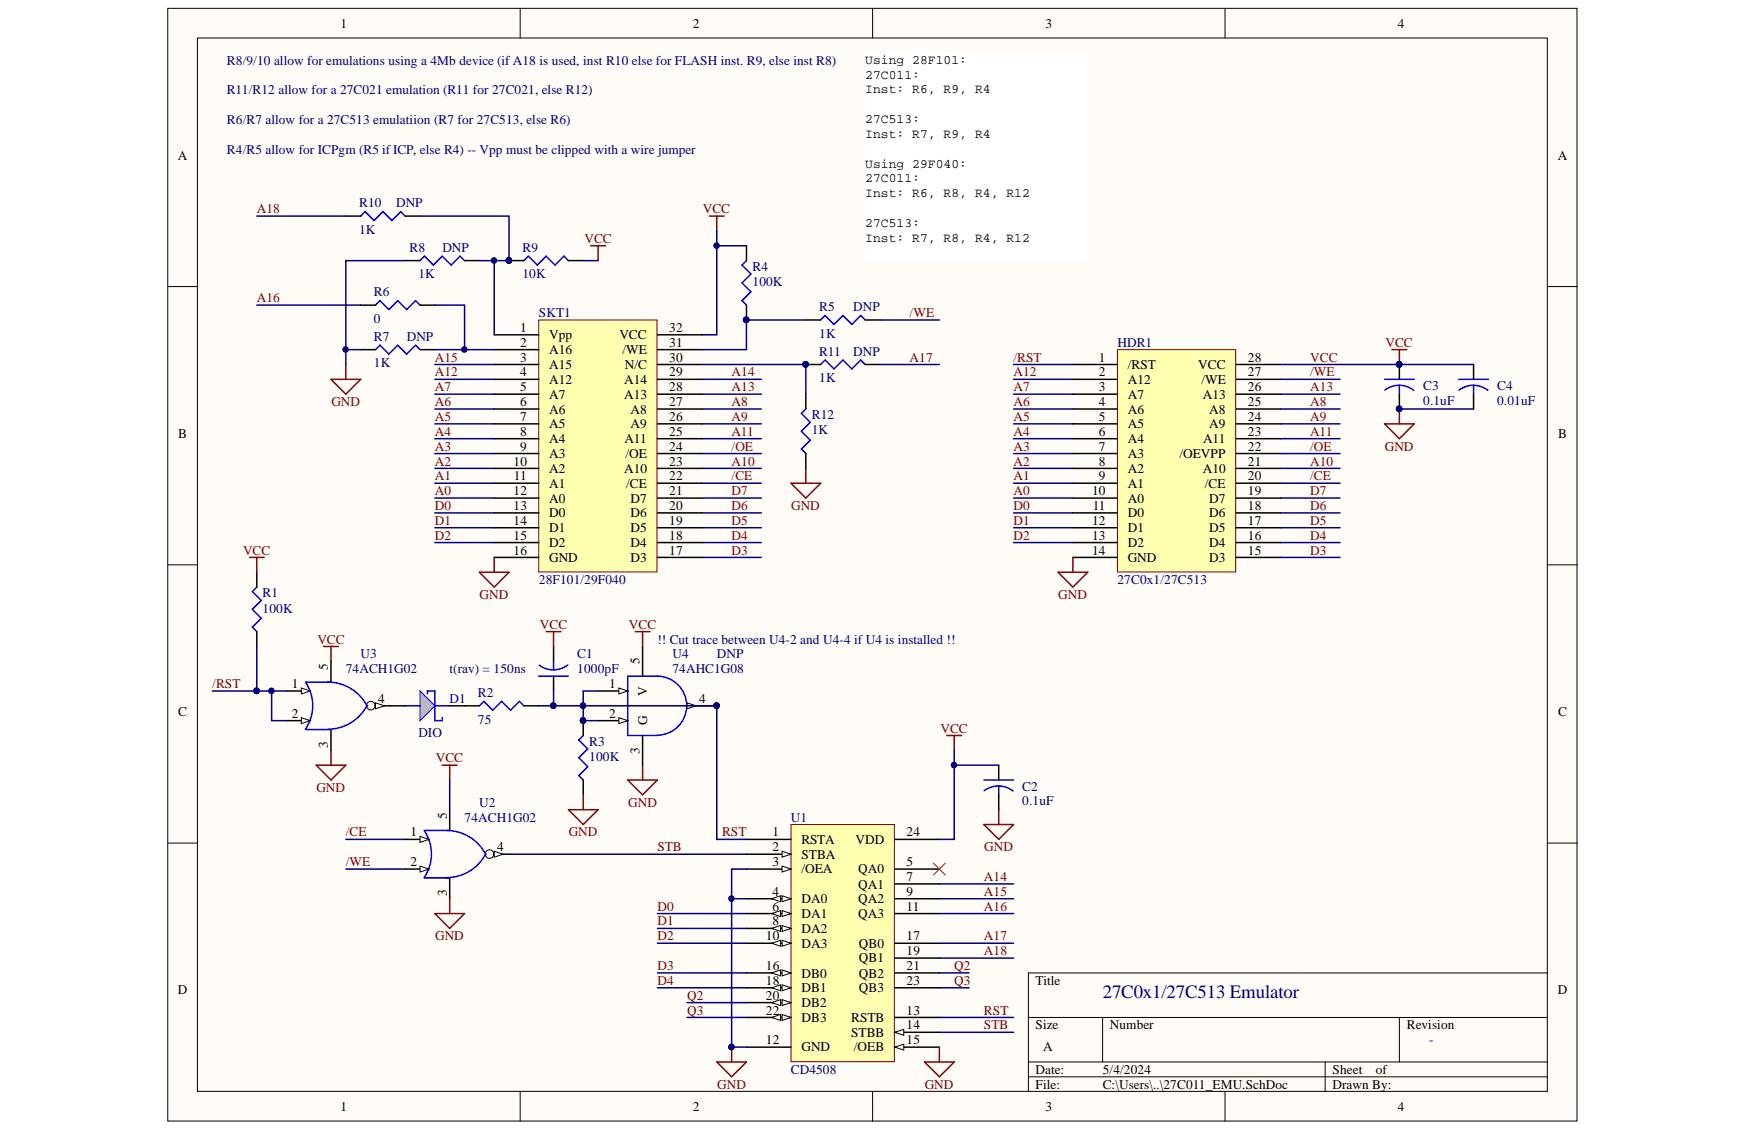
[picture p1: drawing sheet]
<svg xmlns="http://www.w3.org/2000/svg" width="431mm" height="279mm" viewBox="0 0 431 279" stroke-linecap="round" stroke-linejoin="round" font-family="sans-serif">
<defs><g id="words">
<text font-size="4.6" fill="#000080" x="272.2" y="246.4">27C0x1/27C513 Emulator</text>
<g font-size="3.3">
<text x="84.1" y="6.8">1</text>
<text x="171" y="6.8">2</text>
<text x="258.1" y="6.8">3</text>
<text x="345" y="6.8">4</text>
<text x="43.9" y="39.4">A</text>
<text x="384.5" y="39.4">A</text>
<text x="128.4" y="81.9">1</text>
<text x="135.5" y="83.7">Vpp</text>
<text x="152.9" y="83.7">VCC</text>
<text x="165.2" y="81.9">32</text>
<text x="128.4" y="89.2">3</text>
<text x="128.4" y="85.6">2</text>
<text x="135.5" y="87.4">A16</text>
<text x="153.6" y="87.4">/WE</text>
<text x="165.2" y="89.2">30</text>
<text x="165.2" y="85.6">31</text>
<text x="271.3" y="89.2">1</text>
<text x="308" y="89.2">28</text>
<text x="128.4" y="92.9">4</text>
<text x="135.5" y="91.1">A15</text>
<text x="135.5" y="94.7">A12</text>
<text x="154.1" y="94.7">A14</text>
<text x="154.2" y="91.1">N/C</text>
<text x="165.2" y="92.9">29</text>
<text x="271.3" y="92.9">2</text>
<text x="278.4" y="91.1">/RST</text>
<text x="278.4" y="94.7">A12</text>
<text x="295.8" y="91.1">VCC</text>
<text x="296.5" y="94.7">/WE</text>
<text x="308" y="92.9">27</text>
<text x="128.4" y="96.6">5</text>
<text x="128.4" y="100.2">6</text>
<text x="135.5" y="98.4">A7</text>
<text x="154.1" y="98.4">A13</text>
<text x="165.2" y="100.2">27</text>
<text x="165.2" y="96.6">28</text>
<text x="271.3" y="96.6">3</text>
<text x="271.3" y="100.2">4</text>
<text x="278.4" y="98.4">A7</text>
<text x="296.9" y="98.4">A13</text>
<text x="308" y="100.2">25</text>
<text x="308" y="96.6">26</text>
<text x="43.9" y="108">B</text>
<text x="128.4" y="103.9">7</text>
<text x="128.4" y="107.6">8</text>
<text x="135.5" y="102.1">A6</text>
<text x="135.5" y="105.7">A5</text>
<text x="155.7" y="105.7">A9</text>
<text x="155.7" y="102.1">A8</text>
<text x="165.2" y="107.6">25</text>
<text x="165.2" y="103.9">26</text>
<text x="271.3" y="103.9">5</text>
<text x="271.3" y="107.6">6</text>
<text x="278.4" y="102.1">A6</text>
<text x="278.4" y="105.7">A5</text>
<text x="298.5" y="105.7">A9</text>
<text x="298.5" y="102.1">A8</text>
<text x="308" y="107.6">23</text>
<text x="308" y="103.9">24</text>
<text x="384.6" y="108">B</text>
<text x="128.4" y="111.2">9</text>
<text x="135.5" y="109.4">A4</text>
<text x="135.5" y="113.1">A3</text>
<text x="154.1" y="109.4">A11</text>
<text x="154.4" y="113.1">/OE</text>
<text x="165.2" y="111.2">24</text>
<text x="271.3" y="111.2">7</text>
<text x="278.4" y="109.4">A4</text>
<text x="278.4" y="113.1">A3</text>
<text x="291.1" y="113.1">/OEVPP</text>
<text x="296.9" y="109.4">A11</text>
<text x="308" y="111.2">22</text>
<text x="126.8" y="114.9">10</text>
<text x="126.8" y="118.6">11</text>
<text x="135.5" y="116.7">A2</text>
<text x="154.1" y="116.7">A10</text>
<text x="165.2" y="118.6">22</text>
<text x="165.2" y="114.9">23</text>
<text x="271.3" y="114.9">8</text>
<text x="271.3" y="118.6">9</text>
<text x="278.4" y="116.7">A2</text>
<text x="296.9" y="116.7">A10</text>
<text x="308" y="118.6">20</text>
<text x="308" y="114.9">21</text>
<text x="126.8" y="122.2">12</text>
<text x="126.8" y="125.9">13</text>
<text x="135.5" y="120.4">A1</text>
<text x="135.5" y="124.1">A0</text>
<text x="154.6" y="120.4">/CE</text>
<text x="155.7" y="124.1">D7</text>
<text x="165.2" y="125.9">20</text>
<text x="165.2" y="122.2">21</text>
<text x="269.6" y="122.2">10</text>
<text x="269.7" y="125.9">11</text>
<text x="278.4" y="120.4">A1</text>
<text x="278.4" y="124.1">A0</text>
<text x="297.4" y="120.4">/CE</text>
<text x="298.5" y="124.1">D7</text>
<text x="308" y="125.9">18</text>
<text x="308" y="122.2">19</text>
<text x="126.8" y="129.5">14</text>
<text x="135.5" y="127.7">D0</text>
<text x="135.5" y="131.4">D1</text>
<text x="155.7" y="131.4">D5</text>
<text x="155.7" y="127.7">D6</text>
<text x="165.2" y="129.5">19</text>
<text x="269.6" y="129.5">12</text>
<text x="278.4" y="127.7">D0</text>
<text x="278.4" y="131.4">D1</text>
<text x="298.5" y="131.4">D5</text>
<text x="298.5" y="127.7">D6</text>
<text x="308" y="129.5">17</text>
<text x="126.8" y="133.2">15</text>
<text x="126.8" y="136.9">16</text>
<text x="135.5" y="135">D2</text>
<text x="155.7" y="135">D4</text>
<text x="165.2" y="136.9">17</text>
<text x="165.2" y="133.2">18</text>
<text x="269.6" y="133.2">13</text>
<text x="269.6" y="136.9">14</text>
<text x="278.4" y="135">D2</text>
<text x="298.5" y="135">D4</text>
<text x="308" y="136.9">15</text>
<text x="308" y="133.2">16</text>
<text x="135.5" y="138.7">GND</text>
<text x="155.7" y="138.7">D3</text>
<text x="278.4" y="138.7">GND</text>
<text x="298.5" y="138.7">D3</text>
<text x="81" y="165.4" transform="rotate(-90 81 165.4)">5</text>
<text x="157.9" y="163.9" transform="rotate(-90 157.9 163.9)">5</text>
<text x="72" y="169.9">1</text>
<text x="93.4" y="173.5">4</text>
<text x="150.3" y="169.9">1</text>
<text x="159.7" y="171.8" transform="rotate(-90 159.7 171.8)">V</text>
<text x="172.6" y="173.5">4</text>
<text x="43.9" y="176.7">C</text>
<text x="72" y="177.1">2</text>
<text x="150.3" y="177.1">2</text>
<text x="159.7" y="179" transform="rotate(-90 159.7 179)">G</text>
<text x="384.6" y="176.7">C</text>
<text x="81" y="184.7" transform="rotate(-90 81 184.7)">3</text>
<text x="157.9" y="186.1" transform="rotate(-90 157.9 186.1)">3</text>
<text x="110.3" y="202.1" transform="rotate(-90 110.3 202.1)">5</text>
<text x="101.3" y="206.5">1</text>
<text x="190.6" y="206.5">1</text>
<text x="197.8" y="208.3">RSTA</text>
<text x="211.2" y="208.3">VDD</text>
<text x="223.8" y="206.5">24</text>
<text x="101.3" y="213.8">2</text>
<text x="122.7" y="210.1">4</text>
<text x="190.6" y="210.1">2</text>
<text x="190.6" y="213.8">3</text>
<text x="197.8" y="211.9">STBA</text>
<text x="197.8" y="215.6">/OEA</text>
<text x="211.9" y="215.6">QA0</text>
<text x="223.8" y="213.8">5</text>
<text x="110.3" y="221.2" transform="rotate(-90 110.3 221.2)">3</text>
<text x="190.6" y="221.1">4</text>
<text x="211.9" y="219.3">QA1</text>
<text x="223.8" y="217.4">7</text>
<text x="223.8" y="221.1">9</text>
<text x="190.6" y="224.8">6</text>
<text x="197.8" y="222.9">DA0</text>
<text x="197.8" y="226.6">DA1</text>
<text x="211.9" y="222.9">QA2</text>
<text x="211.9" y="226.6">QA3</text>
<text x="223.8" y="224.8">11</text>
<text x="189" y="232.1">10</text>
<text x="190.6" y="228.4">8</text>
<text x="197.8" y="230.3">DA2</text>
<text x="197.8" y="233.9">DA3</text>
<text x="212" y="233.9">QB0</text>
<text x="223.8" y="232.1">17</text>
<text x="189" y="239.4">16</text>
<text x="212" y="237.6">QB1</text>
<text x="223.8" y="235.8">19</text>
<text x="223.8" y="239.4">21</text>
<text x="43.9" y="245.4">D</text>
<text x="189" y="243">18</text>
<text x="197.8" y="241.3">DB0</text>
<text x="197.8" y="244.9">DB1</text>
<text x="212" y="241.3">QB2</text>
<text x="212" y="244.9">QB3</text>
<text x="223.8" y="243">23</text>
<text x="255.6" y="243">Title</text>
<text x="384.5" y="245.4">D</text>
<text x="189" y="246.8">20</text>
<text x="189" y="250.4">22</text>
<text x="197.8" y="248.5">DB2</text>
<text x="223.8" y="250.4">13</text>
<text x="189" y="257.8">12</text>
<text x="197.8" y="252.3">DB3</text>
<text x="210.1" y="255.9">STBB</text>
<text x="210.1" y="252.3">RSTB</text>
<text x="223.8" y="254">14</text>
<text x="223.8" y="257.8">15</text>
<text x="255.6" y="254">Size</text>
<text x="274" y="254">Number</text>
<text x="347.2" y="254">Revision</text>
<text x="197.8" y="259.5">GND</text>
<text x="210.8" y="259.5">/OEB</text>
<text x="257.5" y="259.5">A</text>
<text x="255.6" y="265.1">Date:</text>
<text x="255.6" y="268.7">File:</text>
<text x="272.2" y="265.1">5/4/2024</text>
<text x="272.2" y="268.7">C:\Users\..\27C011_EMU.SchDoc</text>
<text x="328.9" y="265.1">Sheet</text>
<text x="328.9" y="268.7">Drawn By:</text>
<text x="339.6" y="265.1">of</text>
<text x="84.1" y="274.2">1</text>
<text x="171" y="274.2">2</text>
<text x="258.1" y="274.2">3</text>
<text x="345" y="274.2">4</text>
</g>
<g font-size="3.3" fill="#000080">
<text x="56" y="16">R8/9/10 allow for emulations using a 4Mb device (if A18 is used, inst R10 else for FLASH inst. R9, else inst R8)</text>
<text x="56" y="23.3">R11/R12 allow for a 27C021 emulation (R11 for 27C021, else R12)</text>
<text x="56" y="30.7">R6/R7 allow for a 27C513 emulatiion (R7 for 27C513, else R6)</text>
<text x="56" y="37.9">R4/R5 allow for ICPgm (R5 if ICP, else R4) -- Vpp must be clipped with a wire jumper</text>
<text x="88.6" y="51.1">R10</text>
<text x="97.8" y="51.1">DNP</text>
<text x="88.6" y="57.7">1K</text>
<text x="101.1" y="62.1">R8</text>
<text x="109.2" y="62.1">DNP</text>
<text x="129" y="62.1">R9</text>
<text x="103.3" y="68.7">1K</text>
<text x="129" y="68.7">10K</text>
<text x="185.7" y="66.9">R4</text>
<text x="185.7" y="70.6">100K</text>
<text x="92.3" y="73.1">R6</text>
<text x="202.2" y="76.8">R5</text>
<text x="210.6" y="76.8">DNP</text>
<text x="92.3" y="79.7">0</text>
<text x="133" y="78.3">SKT1</text>
<text x="202.2" y="83.4">1K</text>
<text x="92.3" y="84.1">R7</text>
<text x="100.4" y="84.1">DNP</text>
<text x="202.2" y="87.8">R11</text>
<text x="210.6" y="87.8">DNP</text>
<text x="275.8" y="85.6">HDR1</text>
<text x="92.3" y="90.7">1K</text>
<text x="202.2" y="94.4">1K</text>
<text x="351.3" y="96.2">C3</text>
<text x="351.3" y="99.9">0.1uF</text>
<text x="369.5" y="96.2">C4</text>
<text x="369.5" y="99.9">0.01uF</text>
<text x="200.4" y="103.5">R12</text>
<text x="200.4" y="107.2">1K</text>
<text x="64.8" y="147.5">R1</text>
<text x="133" y="144.2">28F101/29F040</text>
<text x="275.8" y="144.2">27C0x1/27C513</text>
<text x="64.8" y="151.2">100K</text>
<text x="162.2" y="158.9">!! Cut trace between U4-2 and U4-4 if U4 is installed !!</text>
<text x="85.3" y="166.1">74ACH1G02</text>
<text x="89" y="162.5">U3</text>
<text x="111" y="166.1">t(rav) = 150ns</text>
<text x="142.5" y="162.5">C1</text>
<text x="142.5" y="166.1">1000pF</text>
<text x="166" y="162.5">U4</text>
<text x="166" y="166.1">74AHC1G08</text>
<text x="177" y="162.5">DNP</text>
<text x="111" y="173.5">D1</text>
<text x="118" y="172.1">R2</text>
<text x="118" y="178.7">75</text>
<text x="103.3" y="181.9">DIO</text>
<text x="145.4" y="184.1">R3</text>
<text x="145.4" y="187.8">100K</text>
<text x="252.3" y="195.1">C2</text>
<text x="114.7" y="202.8">74ACH1G02</text>
<text x="118.3" y="199.1">U2</text>
<text x="195.2" y="202.8">U1</text>
<text x="252.3" y="198.8">0.1uF</text>
<text x="352.7" y="257.8">-</text>
<text x="195.2" y="265.1">CD4508</text>
</g>
<g font-size="3.3" fill="#800000">
<text x="63.4" y="52.6">A18</text>
<text x="173.5" y="52.6">VCC</text>
<text x="144.2" y="59.9">VCC</text>
<text x="63.4" y="74.6">A16</text>
<text x="224.5" y="78.3">/WE</text>
<text x="107.3" y="89.2">A15</text>
<text x="224.5" y="89.2">A17</text>
<text x="250.1" y="89.2">/RST</text>
<text x="323.4" y="89.2">VCC</text>
<text x="342" y="85.6">VCC</text>
<text x="107.3" y="92.9">A12</text>
<text x="180.6" y="92.9">A14</text>
<text x="250.1" y="92.9">A12</text>
<text x="323.4" y="92.9">/WE</text>
<text x="81.8" y="100.2">GND</text>
<text x="107.3" y="96.6">A7</text>
<text x="107.3" y="100.2">A6</text>
<text x="180.6" y="100.2">A8</text>
<text x="180.6" y="96.6">A13</text>
<text x="250.1" y="96.6">A7</text>
<text x="250.1" y="100.2">A6</text>
<text x="323.4" y="100.2">A8</text>
<text x="323.4" y="96.6">A13</text>
<text x="107.3" y="103.9">A5</text>
<text x="107.3" y="107.6">A4</text>
<text x="180.6" y="107.6">A11</text>
<text x="180.6" y="103.9">A9</text>
<text x="250.1" y="103.9">A5</text>
<text x="250.1" y="107.6">A4</text>
<text x="323.4" y="107.6">A11</text>
<text x="323.4" y="103.9">A9</text>
<text x="107.3" y="111.2">A3</text>
<text x="180.6" y="111.2">/OE</text>
<text x="250.1" y="111.2">A3</text>
<text x="323.4" y="111.2">/OE</text>
<text x="341.8" y="111.2">GND</text>
<text x="107.3" y="114.9">A2</text>
<text x="107.3" y="118.6">A1</text>
<text x="180.6" y="118.6">/CE</text>
<text x="180.6" y="114.9">A10</text>
<text x="250.1" y="114.9">A2</text>
<text x="250.1" y="118.6">A1</text>
<text x="323.4" y="118.6">/CE</text>
<text x="323.4" y="114.9">A10</text>
<text x="107.3" y="122.2">A0</text>
<text x="107.3" y="125.9">D0</text>
<text x="180.6" y="125.9">D6</text>
<text x="180.6" y="122.2">D7</text>
<text x="195.3" y="125.9">GND</text>
<text x="250.1" y="122.2">A0</text>
<text x="250.1" y="125.9">D0</text>
<text x="323.4" y="125.9">D6</text>
<text x="323.4" y="122.2">D7</text>
<text x="107.3" y="129.5">D1</text>
<text x="180.6" y="129.5">D5</text>
<text x="250.1" y="129.5">D1</text>
<text x="323.4" y="129.5">D5</text>
<text x="60" y="136.9">VCC</text>
<text x="107.3" y="133.2">D2</text>
<text x="180.6" y="136.9">D3</text>
<text x="180.6" y="133.2">D4</text>
<text x="250.1" y="133.2">D2</text>
<text x="323.4" y="136.9">D3</text>
<text x="323.4" y="133.2">D4</text>
<text x="118.4" y="147.9">GND</text>
<text x="261.2" y="147.9">GND</text>
<text x="133.3" y="155.2">VCC</text>
<text x="155.2" y="155.2">VCC</text>
<text x="78.3" y="158.9">VCC</text>
<text x="52.4" y="169.9">/RST</text>
<text x="232.1" y="180.8">VCC</text>
<text x="107.6" y="188.1">VCC</text>
<text x="78.1" y="195.5">GND</text>
<text x="155.1" y="199.1">GND</text>
<text x="85.3" y="206.5">/CE</text>
<text x="140.4" y="206.5">GND</text>
<text x="178.2" y="206.5">RST</text>
<text x="85.3" y="213.8">/WE</text>
<text x="162.2" y="210.1">STB</text>
<text x="242.9" y="210.1">GND</text>
<text x="242.9" y="221.1">A15</text>
<text x="242.9" y="217.4">A14</text>
<text x="162.2" y="224.8">D0</text>
<text x="242.9" y="224.8">A16</text>
<text x="107.4" y="232.1">GND</text>
<text x="162.2" y="228.4">D1</text>
<text x="162.2" y="232.1">D2</text>
<text x="242.9" y="232.1">A17</text>
<text x="162.2" y="239.4">D3</text>
<text x="235.5" y="239.4">Q2</text>
<text x="242.9" y="235.8">A18</text>
<text x="162.2" y="243">D4</text>
<text x="235.5" y="243">Q3</text>
<text x="169.6" y="246.8">Q2</text>
<text x="169.6" y="250.4">Q3</text>
<text x="242.9" y="250.4">RST</text>
<text x="242.9" y="254">STB</text>
<text x="177" y="268.7">GND</text>
<text x="228.2" y="268.7">GND</text>
</g>
<g font-size="3.2">
<text x="213.5" y="15.7">Using 28F101:</text>
<text x="213.5" y="19.4">27C011:</text>
<text x="213.5" y="23.1">Inst: R6, R9, R4</text>
<text x="213.5" y="30.4">27C513:</text>
<text x="213.5" y="34.1">Inst: R7, R9, R4</text>
<text x="213.5" y="41.4">Using 29F040:</text>
<text x="213.5" y="45">27C011:</text>
<text x="213.5" y="48.7">Inst: R6, R8, R4, R12</text>
<text x="213.5" y="56">27C513:</text>
<text x="213.5" y="59.7">Inst: R7, R8, R4, R12</text>
</g>
</g></defs>
<g fill="#fffcf8" stroke="#000" stroke-width=".25">
<path d="M41.4 2.1h347.8v274.6h-347.8z"/>
<path d="M48.7 9.4h333.2v260h-333.2z"/>
</g>
<g fill="none" stroke="#000" stroke-width=".25">
<path d="M128.4 2.1v7.3M215.4 2.1v7.3M302.4 2.1v7.3M41.4 70.7h7.3M382 70.7h7.3M41.4 139.4h7.3M382 139.4h7.3M41.4 208.1h7.3M382 208.1h7.3M253.8 251.1h128.2M272.1 251.1v11M345.4 251.1v11"/>
<path d="M382 240.1h-128.2v29.3M128.4 269.4v7.4M215.4 269.4v7.4M253.8 262.1h128.2M253.8 265.8h128.2M302.4 269.4v7.4M327.1 262.1v7.3"/>
</g>
<path d="M275.8 86.3h29.2v54.9h-29.2z" fill="#ffffb0" stroke="#800000" stroke-width=".25"/>
<g fill="none" stroke="#000" stroke-width=".37">
<path d="M264.8 90h11M264.8 93.6h11M264.8 97.3h11M305.1 90h11M305.1 93.6h11M305.1 97.3h11M264.8 101h11M264.8 104.6h11M264.8 108.3h11M264.8 111.9h11M264.8 115.6h11M264.8 119.3h11"/>
<path d="M305.1 101h11M305.1 104.6h11M305.1 108.3h11M305.1 111.9h11M305.1 115.6h11M305.1 119.3h11M264.8 122.9h11M264.8 126.6h11M264.8 130.3h11M264.8 133.9h11M264.8 137.6h11M305.1 122.9h11"/>
<path d="M305.1 126.6h11M305.1 130.3h11M305.1 133.9h11M305.1 137.6h11M136.6 159.6v3.6M114.7 174.2h3.6M129.3 174.2h3.7M136.6 166.9v3.6M100 207.2h5.9"/>
</g>
<g fill="none" stroke="#000080" stroke-width=".37">
<path d="M107.3 90h14.7M107.3 93.6h14.7M107.3 97.3h14.7M173.3 93.6h14.6M173.3 97.3h14.6M250.2 90h14.6M250.2 93.6h14.6M250.2 97.3h14.6M316.1 90h29.3M316.1 93.6h14.6M316.1 97.3h14.6M107.3 101h14.7"/>
<path d="M107.3 104.6h14.7M107.3 108.3h14.7M107.3 111.9h14.7M107.3 115.6h14.7M107.3 119.3h14.7M173.3 101h14.6M173.3 104.6h14.6M173.3 108.3h14.6M173.3 111.9h14.6M173.3 115.6h14.6M173.3 119.3h14.6M250.2 101h14.6"/>
<path d="M250.2 104.6h14.6M250.2 108.3h14.6M250.2 111.9h14.6M250.2 115.6h14.6M250.2 119.3h14.6M316.1 101h14.6M316.1 104.6h14.6M316.1 108.3h14.6M316.1 111.9h14.6M316.1 115.6h14.6M316.1 119.3h14.6M107.3 122.9h14.7"/>
<path d="M107.3 126.6h14.7M107.3 130.3h14.7M107.3 133.9h14.7M173.3 122.9h14.6M173.3 126.6h14.6M173.3 130.3h14.6M173.3 133.9h14.6M173.3 137.6h14.6M250.2 122.9h14.6M250.2 126.6h14.6M250.2 130.3h14.6M250.2 133.9h14.6"/>
<path d="M316.1 122.9h14.6M316.1 126.6h14.6M316.1 130.3h14.6M316.1 133.9h14.6M316.1 137.6h14.6M85.4 207.2h14.6M85.4 214.5h14.6M162.3 225.5h21.9M162.3 229.2h21.9M231.9 225.5h18.3M231.9 221.8h18.3"/>
</g>
<g fill="none" stroke="#800000" stroke-width=".37">
<path d="M175.1 53.3h3.7M176.9 53.3v3.7M343.6 86.3h3.6M345.4 86.3v3.7M341.7 104.6h7.4l-3.7 3.7zM345.4 101v3.6M122 137.6v3.6M264.8 137.6v3.6M118.3 141.2h7.3l-3.6 3.7zM261.2 141.2h7.3l-3.7 3.7zM109.2 188.9h3.6M111 188.9v3.6"/>
<path d="M107.3 225.5h7.4l-3.7 3.7zM111 221.8v3.7"/>
</g>
<g fill="#000080" stroke="#000080" stroke-width=".25">
<circle cx="345.3" cy="89.9" r=".69"/>
<circle cx="345.3" cy="100.9" r=".69"/>
</g>
<path d="M118.3 174.2l1.1-1.1 2.2 2.2 2.2-2.2 2.2 2.2 2.2-2.2 1.1 1.1M133 166.9h7.3M136.6 163.2v2.2M140.1 164.1a5.8 5.8 0 0 1-7 .1" fill="none" stroke="#00f" stroke-width=".37"/>
<path d="M103.7 206.4l2.2 .8-2.2 .7z" fill="#fffcf8" stroke="#000" stroke-width=".25"/>
<path d="M100 214.5h5.9" fill="none" stroke="#000" stroke-width=".37"/>
<path d="M103.7 213.8l2.2 .7-2.2 .7z" fill="#fffcf8" stroke="#000" stroke-width=".25"/>
<path d="M119.8 210.8h5.8" fill="none" stroke="#000" stroke-width=".37"/>
<circle cx="120.8" cy="210.8" r="1.05" fill="#fffcf8" stroke="#000" stroke-width=".25"/>
<path d="M122 210.1l2.2 .7-2.2 .8z" fill="#fffcf8" stroke="#000" stroke-width=".25"/>
<path d="M111 199.8v5.2M111 216.7v5.1" fill="none" stroke="#000" stroke-width=".37"/>
<path d="M104.7 205a10.2 10.2 0 0 1 0 11.6M104.8 205h6.2M104.8 216.7h6.2M110.3 205a10.9 10.9 0 0 1 9.6 5.9M119.9 210.7a10.9 10.9 0 0 1-9.6 5.9" fill="none" stroke="#00f" stroke-width=".37"/>
<path d="M195.2 203.5h25.6v58.5h-25.6z" fill="#ffffb0" stroke="#800000" stroke-width=".25"/>
<path d="M184.2 221.8h11" fill="none" stroke="#000" stroke-width=".37"/>
<g fill="#fffcf8" stroke="#000" stroke-width=".25">
<path d="M193 221.1l2.2 .7-2.2 .8z"/>
<path d="M190.5 221.8l2.2-.7v1.5z"/>
</g>
<path d="M184.2 207.2h11M184.2 210.8h11M220.9 214.5h11" fill="none" stroke="#000" stroke-width=".37"/>
<path d="M193 210.1l2.2 .7-2.2 .8z" fill="#fffcf8" stroke="#000" stroke-width=".25"/>
<path d="M184.2 214.5h11" fill="none" stroke="#000" stroke-width=".37"/>
<path d="M193 213.8l2.2 .7-2.2 .7z" fill="#fffcf8" stroke="#000" stroke-width=".25"/>
<path d="M220.9 207.2h11M184.2 225.5h11M184.2 258.5h11" fill="none" stroke="#000" stroke-width=".37"/>
<g fill="#fffcf8" stroke="#000" stroke-width=".25">
<path d="M193 224.8l2.2 .7-2.2 .7z"/>
<path d="M190.5 225.5l2.2-.7v1.4z"/>
</g>
<path d="M220.9 218.2h11M184.2 229.2h11" fill="none" stroke="#000" stroke-width=".37"/>
<g fill="#fffcf8" stroke="#000" stroke-width=".25">
<path d="M193 228.4l2.2 .8-2.2 .7z"/>
<path d="M190.5 229.2l2.2-.8v1.5z"/>
</g>
<path d="M184.2 232.8h11M220.9 221.8h11" fill="none" stroke="#000" stroke-width=".37"/>
<g fill="#fffcf8" stroke="#000" stroke-width=".25">
<path d="M193 232.1l2.2 .7-2.2 .7z"/>
<path d="M190.5 232.8l2.2-.7v1.4z"/>
</g>
<path d="M220.9 225.5h11M184.2 240.1h11" fill="none" stroke="#000" stroke-width=".37"/>
<g fill="#fffcf8" stroke="#000" stroke-width=".25">
<path d="M193 239.4l2.2 .7-2.2 .8z"/>
<path d="M190.5 240.1l2.2-.7v1.5z"/>
</g>
<path d="M220.9 232.8h11M184.2 243.8h11" fill="none" stroke="#000" stroke-width=".37"/>
<g fill="#fffcf8" stroke="#000" stroke-width=".25">
<path d="M193 243.1l2.2 .7-2.2 .7z"/>
<path d="M190.5 243.8l2.2-.7v1.4z"/>
</g>
<path d="M220.9 236.5h11M184.2 247.5h11" fill="none" stroke="#000" stroke-width=".37"/>
<g fill="#fffcf8" stroke="#000" stroke-width=".25">
<path d="M193 246.7l2.2 .8-2.2 .7z"/>
<path d="M190.5 247.5l2.2-.8v1.5z"/>
</g>
<path d="M184.2 251.1h11M220.9 240.1h11" fill="none" stroke="#000" stroke-width=".37"/>
<g fill="#fffcf8" stroke="#000" stroke-width=".25">
<path d="M193 250.4l2.2 .7-2.2 .8z"/>
<path d="M190.5 251.1l2.2-.7v1.5z"/>
</g>
<path d="M220.9 243.8h11M220.9 254.8h11" fill="none" stroke="#000" stroke-width=".37"/>
<path d="M220.9 254.8l2.2-.7v1.4z" fill="#fffcf8" stroke="#000" stroke-width=".25"/>
<path d="M220.9 258.5h11" fill="none" stroke="#000" stroke-width=".37"/>
<path d="M220.9 258.5l2.2-.8v1.5z" fill="#fffcf8" stroke="#000" stroke-width=".25"/>
<path d="M220.9 251.1h11" fill="none" stroke="#000" stroke-width=".37"/>
<path d="M133 79h29.2v62.2h-29.2z" fill="#ffffb0" stroke="#800000" stroke-width=".25"/>
<g fill="none" stroke="#000" stroke-width=".37">
<path d="M122 90h11M122 93.6h11M122 97.3h11M122 82.6h11M122 86.3h11M162.3 90h11M162.3 93.6h11M162.3 97.3h11M162.3 82.6h11M162.3 86.3h11M122 101h11M122 104.6h11"/>
<path d="M122 108.3h11M122 111.9h11M122 115.6h11M122 119.3h11M162.3 101h11M162.3 104.6h11M162.3 108.3h11M162.3 111.9h11M162.3 115.6h11M162.3 119.3h11M122 122.9h11M122 126.6h11"/>
<path d="M122 130.3h11M122 133.9h11M122 137.6h11M162.3 122.9h11M162.3 126.6h11M162.3 130.3h11M162.3 133.9h11M162.3 137.6h11M70.7 170.5h5.9"/>
</g>
<path d="M107.3 86.3h14.7M235.5 185.2v22h-3.6M231.9 218.2h18.3M162.3 232.8h21.9M162.3 240.1h21.9M162.3 243.8h21.9M169.6 247.5h14.6M169.6 251.1h14.6" fill="none" stroke="#000080" stroke-width=".37"/>
<path d="M79.9 159.6h3.6M81.7 159.6v3.6M78 188.9h7.4l-3.7 3.6zM81.7 185.2v3.7M233.7 181.5h3.7M235.5 181.5v3.7M180.6 258.5v3.6M231.9 258.5v3.6M176.9 262.1h7.3l-3.6 3.7zM228.2 262.1h7.3l-3.6 3.7z" fill="none" stroke="#800000" stroke-width=".37"/>
<circle cx="180.5" cy="258.4" r=".69" fill="#000080" stroke="#000080" stroke-width=".25"/>
<path d="M74.4 169.8l2.2 .7-2.2 .8z" fill="#fffcf8" stroke="#000" stroke-width=".25"/>
<path d="M70.7 177.9h5.9" fill="none" stroke="#000" stroke-width=".37"/>
<path d="M74.4 177.1l2.2 .8-2.2 .7z" fill="#fffcf8" stroke="#000" stroke-width=".25"/>
<path d="M90.5 174.2h5.8" fill="none" stroke="#000" stroke-width=".37"/>
<circle cx="91.5" cy="174.2" r="1.06" fill="#fffcf8" stroke="#000" stroke-width=".25"/>
<path d="M92.7 173.5l2.2 .7-2.2 .7z" fill="#fffcf8" stroke="#000" stroke-width=".25"/>
<path d="M89 75.3h3.7M103.7 75.3h3.6M125.6 64.3h3.7M140.3 64.3h3.7M89 86.3h3.7M103.7 86.3h3.6M63.4 141.2v3.7M63.4 155.9v3.7M81.7 163.2v5.1M144 177.9v3.6M81.7 180.1v5.1M144 192.5v3.7" fill="none" stroke="#000" stroke-width=".37"/>
<path d="M92.7 75.3l1.1-1.1 2.2 2.2 2.2-2.2 2.2 2.2 2.2-2.2 1.1 1.1M129.3 64.3l1.1-1.1 2.2 2.2 2.2-2.2 2.2 2.2 2.2-2.2 1.1 1.1M92.7 86.3l1.1-1.1 2.2 2.2 2.2-2.2 2.2 2.2 2.2-2.2 1.1 1.1M63.4 144.9l-1.1 1.1 2.2 2.2-2.2 2.2 2.2 2.2-2.2 2.2 1.1 1.1M75.4 168.4a10.2 10.2 0 0 1 0 11.6M75.5 168.3h6.2M81 168.3a10.9 10.9 0 0 1 9.6 6M90.6 174.1a10.9 10.9 0 0 1-9.6 5.9M75.5 180.1h6.2M144 181.5l-1.1 1.1 2.2 2.2-2.2 2.2 2.2 2.2-2.2 2.2 1.1 1.1" fill="none" stroke="#00f" stroke-width=".37"/>
<path d="M81.7 93.6h7.3l-3.6 3.7zM85.4 90v3.6M61.6 137.6h3.6M63.4 137.6v3.6M134.8 155.9h3.7M136.6 155.9v3.7M140.3 199.8h7.3l-3.6 3.7zM144 196.2v3.6M246.5 199.8v3.7M242.8 203.5h7.4l-3.7 3.7z" fill="none" stroke="#800000" stroke-width=".37"/>
<path d="M63.4 75.3h25.6M107.3 75.3h7.4v11M235.5 188.9h11M125.6 210.8h58.6" fill="none" stroke="#000080" stroke-width=".37"/>
<g fill="#000080" stroke="#000080" stroke-width=".25">
<circle cx="235.5" cy="188.8" r=".69"/>
<circle cx="114.6" cy="86.3" r=".69"/>
<circle cx="125.6" cy="64.3" r=".69"/>
<circle cx="143.9" cy="177.8" r=".69"/>
</g>
<path d="M103.7 170.5l3.6 3.7-3.6 3.7z" fill="#c0c0c0" stroke="#00f" stroke-width=".25"/>
<path d="M89 53.3l1.1-1.1 2.2 2.2 2.2-2.2 2.2 2.2 2.2-2.2 1.1 1.1M103.7 64.3l1.1-1.1 2.2 2.2 2.2-2.2 2.2 2.2 2.2-2.2 1.1 1.1M184.2 64.3l-1.1 1.1 2.2 2.2-2.2 2.2 2.2 2.2-2.2 2.2 1.1 1.1M202.6 79l1.1-1.1 2.2 2.2 2.2-2.2 2.1 2.2 2.2-2.2 1.1 1.1M202.6 90l1.1-1.1 2.2 2.2 2.2-2.2 2.1 2.2 2.2-2.2 1.1 1.1M198.9 101l-1.1 1.1 2.2 2.1-2.2 2.2 2.2 2.2-2.2 2.2 1.1 1.1M100 174.2h3.7M105.5 171.3v-.8h1.8v7.4h1.9v-.8M107.3 174.2h3.7M162.3 181.5a7.3 7.3 0 0 0 7.2-7.3 7.3 7.3 0 0 0-7.2-7.3h-7.4v14.6h7.4" fill="none" stroke="#00f" stroke-width=".37"/>
<g fill="none" stroke="#000" stroke-width=".37">
<path d="M85.4 53.3h3.6M100 53.3h3.7M100 64.3h3.7M114.7 64.3h3.6M184.2 60.7v3.6M184.2 75.3v3.7M198.9 79h3.7M213.5 79h3.7M198.9 90h3.7M198.9 97.3v3.7M213.5 90h3.7M198.9 111.9v3.7"/>
<path d="M96.3 174.2h3.7M111 174.2h3.7M147.6 170.5h7.3"/>
</g>
<path d="M145.8 60.7h3.7M147.6 60.7v3.6M195.2 119.3h7.4l-3.7 3.6zM198.9 115.6v3.7" fill="none" stroke="#800000" stroke-width=".37"/>
<g fill="none" stroke="#000080" stroke-width=".37">
<path d="M63.4 53.3h22M103.7 53.3h21.9v11h-7.3M176.9 57v25.6h-3.6M100 64.3h-14.6v25.7M144 64.3h3.6M176.9 60.7h7.3M198.9 79h-14.7v7.3h-10.9M217.2 79h14.7M85.4 86.3h3.6M173.3 90h25.6v7.3M217.2 90h14.7M184.2 214.5h-3.6v44h3.6"/>
<path d="M180.6 221.8h3.6M231.9 232.8h18.3M231.9 236.5h18.3M231.9 251.1h18.3M231.9 254.8h18.3M231.9 240.1h7.3M231.9 243.8h7.3"/>
</g>
<g fill="#000080" stroke="#000080" stroke-width=".25">
<circle cx="180.5" cy="221.8" r=".69"/>
<circle cx="198.8" cy="89.9" r=".69"/>
<circle cx="184.2" cy="78.9" r=".7"/>
<circle cx="180.5" cy="258.4" r=".69"/>
<circle cx="176.9" cy="60.6" r=".69"/>
<circle cx="125.6" cy="64.3" r=".69"/>
<circle cx="85.3" cy="86.3" r=".69"/>
</g>
<path d="M230.4 213l2.9 3M233.3 213l-2.9 3" fill="none" stroke="#f00" stroke-width=".25"/>
<path d="M152.7 169.8l2.2 .7-2.2 .8z" fill="#fffcf8" stroke="#000" stroke-width=".25"/>
<path d="M147.6 177.9h7.3" fill="none" stroke="#000" stroke-width=".37"/>
<path d="M152.7 177.1l2.2 .8-2.2 .7z" fill="#fffcf8" stroke="#000" stroke-width=".25"/>
<path d="M169.6 174.2h7.3" fill="none" stroke="#000" stroke-width=".37"/>
<path d="M169.6 173.5l2.2 .7-2.2 .7z" fill="#fffcf8" stroke="#000" stroke-width=".25"/>
<g fill="#000080" stroke="#000080" stroke-width=".25">
<circle cx="176.9" cy="174.2" r=".69"/>
<circle cx="143.9" cy="177.8" r=".69"/>
<circle cx="63.3" cy="170.5" r=".69"/>
<circle cx="136.6" cy="174.2" r=".7"/>
<circle cx="143.9" cy="174.2" r=".69"/>
<circle cx="67" cy="170.5" r=".69"/>
<circle cx="121.9" cy="64.3" r=".69"/>
<circle cx="345.3" cy="100.9" r=".69"/>
<circle cx="345.3" cy="89.9" r=".69"/>
</g>
<path d="M345.4 90v3.6M345.4 97.3v3.7M363.7 90v3.6M363.7 97.3v3.7M158.6 159.6v7.3M158.6 181.5v7.4M246.5 188.9v3.6M246.5 196.2v3.6" fill="none" stroke="#000" stroke-width=".37"/>
<path d="M156.8 155.9h3.6M158.6 155.9v3.7M154.9 192.5h7.4l-3.7 3.7zM158.6 188.9v3.6" fill="none" stroke="#800000" stroke-width=".37"/>
<path d="M122 64.3v18.3M345.4 90h18.3M345.4 101h18.3M63.4 159.6v10.9M52.4 170.5h18.3M67 170.5v7.4h3.7M136.6 170.5v3.7h-3.6M136.6 174.2h40.3v33h7.3M147.6 170.5h-3.6v7.4h3.6M111 192.5v7.3" fill="none" stroke="#000080" stroke-width=".37"/>
<path d="M213.5 13h54.9v51.3h-54.9z" fill="#fff" stroke="#fff" stroke-width=".25"/>
<path d="M341.7 93.6h7.4M345.4 95.1l1.9 .3 1.6 1M345.4 95.1l-1.9 .3-1.7 .9M345.4 95.1v2.2M360 93.6h7.4M363.7 95.1l1.9 .3 1.7 1M363.7 95.1l-1.9 .3-1.7 .9M363.7 95.1v2.2M242.8 192.5h7.4M246.5 194l1.9 .3 1.7 1M246.5 194l-1.9 .3-1.7 .9M246.5 194v2.2" fill="none" stroke="#00f" stroke-width=".37"/>
<use href="#words"/>
</svg>
